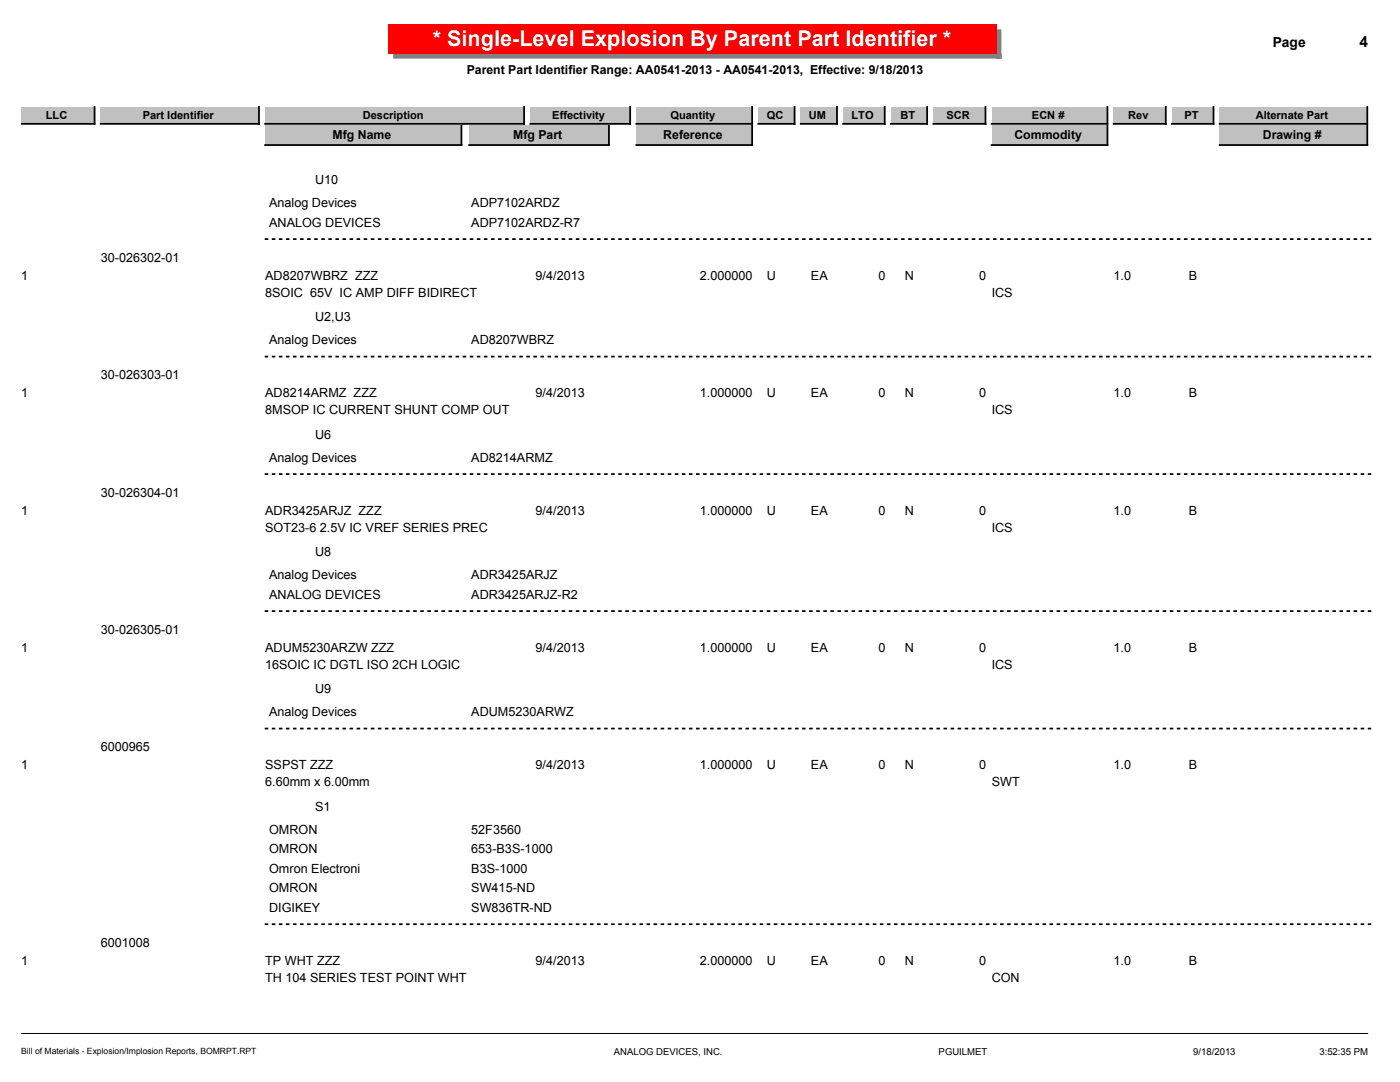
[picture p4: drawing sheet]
<svg xmlns="http://www.w3.org/2000/svg" width="279mm" height="216mm" viewBox="0 0 279 216" stroke-linecap="round" stroke-linejoin="round" font-family="sans-serif">
<defs><g id="words">
<text font-size="4.3" fill="#fff" x="86.4" y="9.3">* Single-Level Explosion By Parent Part Identifier *</text>
<text font-size="3.1" x="271.3" y="9.4">4</text>
<text font-size="2.8" x="254" y="9.4">Page</text>
<g font-size="2.5">
<text x="93.1" y="14.8">Parent Part Identifier Range: AA0541-2013 - AA0541-2013, Effective: 9/18/2013</text>
<text x="66.4" y="27.7">Mfg Name</text>
<text x="102.4" y="27.7">Mfg Part</text>
<text x="132.4" y="27.7">Reference</text>
<text x="202.4" y="27.7">Commodity</text>
<text x="252" y="27.7">Drawing #</text>
<text x="53.7" y="41.4">Analog Devices</text>
<text x="62.9" y="36.8">U10</text>
<text x="94.1" y="41.4">ADP7102ARDZ</text>
<text x="53.7" y="45.3">ANALOG DEVICES</text>
<text x="94.1" y="45.3">ADP7102ARDZ-R7</text>
<text x="20.1" y="52.3">30-026302-01</text>
<text x="4.2" y="55.8">1</text>
<text x="52.9" y="55.8">AD8207WBRZ ZZZ</text>
<text x="52.9" y="59.2">8SOIC 65V IC AMP DIFF BIDIRECT</text>
<text x="106.9" y="55.8">9/4/2013</text>
<text x="139.7" y="55.8">2.000000</text>
<text x="153.1" y="55.8">U</text>
<text x="161.8" y="55.8">EA</text>
<text x="175.3" y="55.8">0</text>
<text x="180.6" y="55.8">N</text>
<text x="195.4" y="55.8">0</text>
<text x="197.9" y="59.2">ICS</text>
<text x="222.2" y="55.8">1.0</text>
<text x="237.3" y="55.8">B</text>
<text x="62.9" y="64.1">U2,U3</text>
<text x="53.7" y="68.7">Analog Devices</text>
<text x="94.1" y="68.7">AD8207WBRZ</text>
<text x="20.1" y="75.7">30-026303-01</text>
<text x="4.2" y="79.3">1</text>
<text x="52.9" y="79.3">AD8214ARMZ ZZZ</text>
<text x="52.9" y="82.7">8MSOP IC CURRENT SHUNT COMP OUT</text>
<text x="106.9" y="79.3">9/4/2013</text>
<text x="139.7" y="79.3">1.000000</text>
<text x="153.1" y="79.3">U</text>
<text x="161.8" y="79.3">EA</text>
<text x="175.3" y="79.3">0</text>
<text x="180.6" y="79.3">N</text>
<text x="195.4" y="79.3">0</text>
<text x="197.9" y="82.7">ICS</text>
<text x="222.2" y="79.3">1.0</text>
<text x="237.3" y="79.3">B</text>
<text x="62.9" y="87.6">U6</text>
<text x="53.7" y="92.2">Analog Devices</text>
<text x="94.1" y="92.2">AD8214ARMZ</text>
<text x="20.1" y="99.1">30-026304-01</text>
<text x="4.2" y="102.7">1</text>
<text x="52.9" y="102.7">ADR3425ARJZ ZZZ</text>
<text x="52.9" y="106.1">SOT23-6 2.5V IC VREF SERIES PREC</text>
<text x="106.9" y="102.7">9/4/2013</text>
<text x="139.7" y="102.7">1.000000</text>
<text x="153.1" y="102.7">U</text>
<text x="161.8" y="102.7">EA</text>
<text x="175.3" y="102.7">0</text>
<text x="180.6" y="102.7">N</text>
<text x="195.4" y="102.7">0</text>
<text x="197.9" y="106.1">ICS</text>
<text x="222.2" y="102.7">1.0</text>
<text x="237.3" y="102.7">B</text>
<text x="62.9" y="111">U8</text>
<text x="53.7" y="115.6">Analog Devices</text>
<text x="53.7" y="119.5">ANALOG DEVICES</text>
<text x="94.1" y="115.6">ADR3425ARJZ</text>
<text x="94.1" y="119.5">ADR3425ARJZ-R2</text>
<text x="4.2" y="130.1">1</text>
<text x="20.1" y="126.5">30-026305-01</text>
<text x="52.9" y="130.1">ADUM5230ARZW ZZZ</text>
<text x="106.9" y="130.1">9/4/2013</text>
<text x="139.7" y="130.1">1.000000</text>
<text x="153.1" y="130.1">U</text>
<text x="161.8" y="130.1">EA</text>
<text x="175.3" y="130.1">0</text>
<text x="180.6" y="130.1">N</text>
<text x="195.4" y="130.1">0</text>
<text x="222.2" y="130.1">1.0</text>
<text x="237.3" y="130.1">B</text>
<text x="52.9" y="133.5">16SOIC IC DGTL ISO 2CH LOGIC</text>
<text x="197.9" y="133.5">ICS</text>
<text x="53.7" y="142.9">Analog Devices</text>
<text x="62.9" y="138.3">U9</text>
<text x="94.1" y="142.9">ADUM5230ARWZ</text>
<text x="20.1" y="149.9">6000965</text>
<text x="4.2" y="153.5">1</text>
<text x="52.9" y="153.5">SSPST ZZZ</text>
<text x="106.9" y="153.5">9/4/2013</text>
<text x="139.7" y="153.5">1.000000</text>
<text x="153.1" y="153.5">U</text>
<text x="161.8" y="153.5">EA</text>
<text x="175.3" y="153.5">0</text>
<text x="180.6" y="153.5">N</text>
<text x="195.4" y="153.5">0</text>
<text x="222.2" y="153.5">1.0</text>
<text x="237.3" y="153.5">B</text>
<text x="52.9" y="156.9">6.60mm x 6.00mm</text>
<text x="62.9" y="161.8">S1</text>
<text x="197.9" y="156.9">SWT</text>
<text x="53.7" y="166.4">OMRON</text>
<text x="94.1" y="166.4">52F3560</text>
<text x="53.7" y="170.3">OMRON</text>
<text x="94.1" y="170.3">653-B3S-1000</text>
<text x="53.7" y="174.2">Omron Electroni</text>
<text x="53.7" y="178.1">OMRON</text>
<text x="94.1" y="174.2">B3S-1000</text>
<text x="94.1" y="178.1">SW415-ND</text>
<text x="53.7" y="182">DIGIKEY</text>
<text x="94.1" y="182">SW836TR-ND</text>
<text x="20.1" y="189">6001008</text>
<text x="4.2" y="192.5">1</text>
<text x="52.9" y="192.5">TP WHT ZZZ</text>
<text x="52.9" y="196">TH 104 SERIES TEST POINT WHT</text>
<text x="106.9" y="192.5">9/4/2013</text>
<text x="139.7" y="192.5">2.000000</text>
<text x="153.1" y="192.5">U</text>
<text x="161.8" y="192.5">EA</text>
<text x="175.3" y="192.5">0</text>
<text x="180.6" y="192.5">N</text>
<text x="195.4" y="192.5">0</text>
<text x="197.9" y="196">CON</text>
<text x="222.2" y="192.5">1.0</text>
<text x="237.3" y="192.5">B</text>
</g>
<g font-size="2.2">
<text x="9.2" y="23.7">LLC</text>
<text x="28.5" y="23.7">Part Identifier</text>
<text x="72.4" y="23.7">Description</text>
<text x="110.2" y="23.7">Effectivity</text>
<text x="133.8" y="23.7">Quantity</text>
<text x="153" y="23.7">QC</text>
<text x="161.4" y="23.7">UM</text>
<text x="170" y="23.7">LTO</text>
<text x="179.7" y="23.7">BT</text>
<text x="188.9" y="23.7">SCR</text>
<text x="206" y="23.7">ECN #</text>
<text x="225.2" y="23.7">Rev</text>
<text x="236.4" y="23.7">PT</text>
<text x="250.6" y="23.7">Alternate Part</text>
</g>
<g font-size="1.9">
<text x="122.5" y="210.6">ANALOG DEVICES, INC.</text>
<text x="187.3" y="210.6">PGUILMET</text>
<text x="238.1" y="210.6">9/18/2013</text>
<text x="263.3" y="210.6">3:52:35 PM</text>
</g>
<text font-size="1.7" x="4.2" y="210.4">Bill of Materials - Explosion/Implosion Reports, BOMRPT.RPT</text>
</g></defs>
<path d="M4.2 206.2h268.8" fill="none" stroke="#000" stroke-width=".2"/>
<path d="M198.8 5.9h1v5.8h-1zM78.5 10.6h121.3v1.1h-121.3z" fill="#808080"/>
<path d="M77.4 4.8h121.4v5.8h-121.4z" fill="#f00"/>
<path d="M168.3 21.3h8.3v3.4h-8.3z" fill="#c0c0c0"/>
<path d="M176.6 21.3v3.4h-8.3" fill="none" stroke="#000" stroke-width=".35"/>
<path d="M159.8 21.3h7.2v3.4h-7.2z" fill="#c0c0c0"/>
<path d="M167 21.3v3.4h-7.2" fill="none" stroke="#000" stroke-width=".35"/>
<path d="M151.3 21.3h7.3v3.4h-7.3z" fill="#c0c0c0"/>
<path d="M158.6 21.3v3.4h-7.3" fill="none" stroke="#000" stroke-width=".35"/>
<path d="M177.8 21.3h7.2v3.4h-7.2z" fill="#c0c0c0"/>
<path d="M185 21.3v3.4h-7.2" fill="none" stroke="#000" stroke-width=".35"/>
<path d="M4.2 21.3h14.7v3.4h-14.7z" fill="#c0c0c0"/>
<path d="M18.9 21.3v3.4h-14.7" fill="none" stroke="#000" stroke-width=".35"/>
<path d="M243.4 21.3h29.5v3.4h-29.5z" fill="#c0c0c0"/>
<path d="M272.9 21.3v3.4h-29.5" fill="none" stroke="#000" stroke-width=".35"/>
<path d="M233.9 21.3h8.3v3.4h-8.3z" fill="#c0c0c0"/>
<path d="M242.2 21.3v3.4h-8.3" fill="none" stroke="#000" stroke-width=".35"/>
<path d="M222.2 21.3h10.5v3.4h-10.5z" fill="#c0c0c0"/>
<path d="M232.7 21.3v3.4h-10.5" fill="none" stroke="#000" stroke-width=".35"/>
<path d="M197.9 21.3h23.1v3.4h-23.1z" fill="#c0c0c0"/>
<path d="M221 21.3v3.4h-23.1" fill="none" stroke="#000" stroke-width=".35"/>
<path d="M186.3 21.3h10.4v3.4h-10.4z" fill="#c0c0c0"/>
<path d="M196.7 21.3v3.4h-10.4" fill="none" stroke="#000" stroke-width=".35"/>
<path d="M105.8 21.3h20v3.4h-20z" fill="#c0c0c0"/>
<path d="M125.8 21.3v3.4h-20" fill="none" stroke="#000" stroke-width=".35"/>
<path d="M127 21.3h23.1v3.4h-23.1z" fill="#c0c0c0"/>
<path d="M150.1 21.3v3.4h-23.1" fill="none" stroke="#000" stroke-width=".35"/>
<path d="M20.1 21.3h31.6v3.4h-31.6z" fill="#c0c0c0"/>
<path d="M51.7 21.3v3.4h-31.6" fill="none" stroke="#000" stroke-width=".35"/>
<path d="M52.9 21.3h51.7v3.4h-51.7z" fill="#c0c0c0"/>
<path d="M104.6 21.3v3.4h-51.7" fill="none" stroke="#000" stroke-width=".35"/>
<path d="M243.4 25.1h29.5v3.8h-29.5z" fill="#c0c0c0"/>
<path d="M272.9 25.1v3.8h-29.5" fill="none" stroke="#000" stroke-width=".35"/>
<path d="M197.9 25.1h23.1v3.8h-23.1z" fill="#c0c0c0"/>
<path d="M221 25.1v3.8h-23.1" fill="none" stroke="#000" stroke-width=".35"/>
<path d="M93.6 25.1h27.9v3.8h-27.9z" fill="#c0c0c0"/>
<path d="M121.5 25.1v3.8h-27.9" fill="none" stroke="#000" stroke-width=".35"/>
<path d="M52.9 25.1h39.2v3.8h-39.2z" fill="#c0c0c0"/>
<path d="M92.1 25.1v3.8h-39.2" fill="none" stroke="#000" stroke-width=".35"/>
<path d="M127 25.1h23.1v3.8h-23.1z" fill="#c0c0c0"/>
<path d="M150.1 25.1v3.8h-23.1" fill="none" stroke="#000" stroke-width=".35"/>
<path d="M53 47.7h220.9M53 71.2h220.9M53 94.6h220.9M53 121.9h220.9M53 145.4h220.9M53 184.4h220.9" fill="none" stroke="#000" stroke-width=".35" stroke-dasharray=".4 1.1"/>
<use href="#words"/>
</svg>
